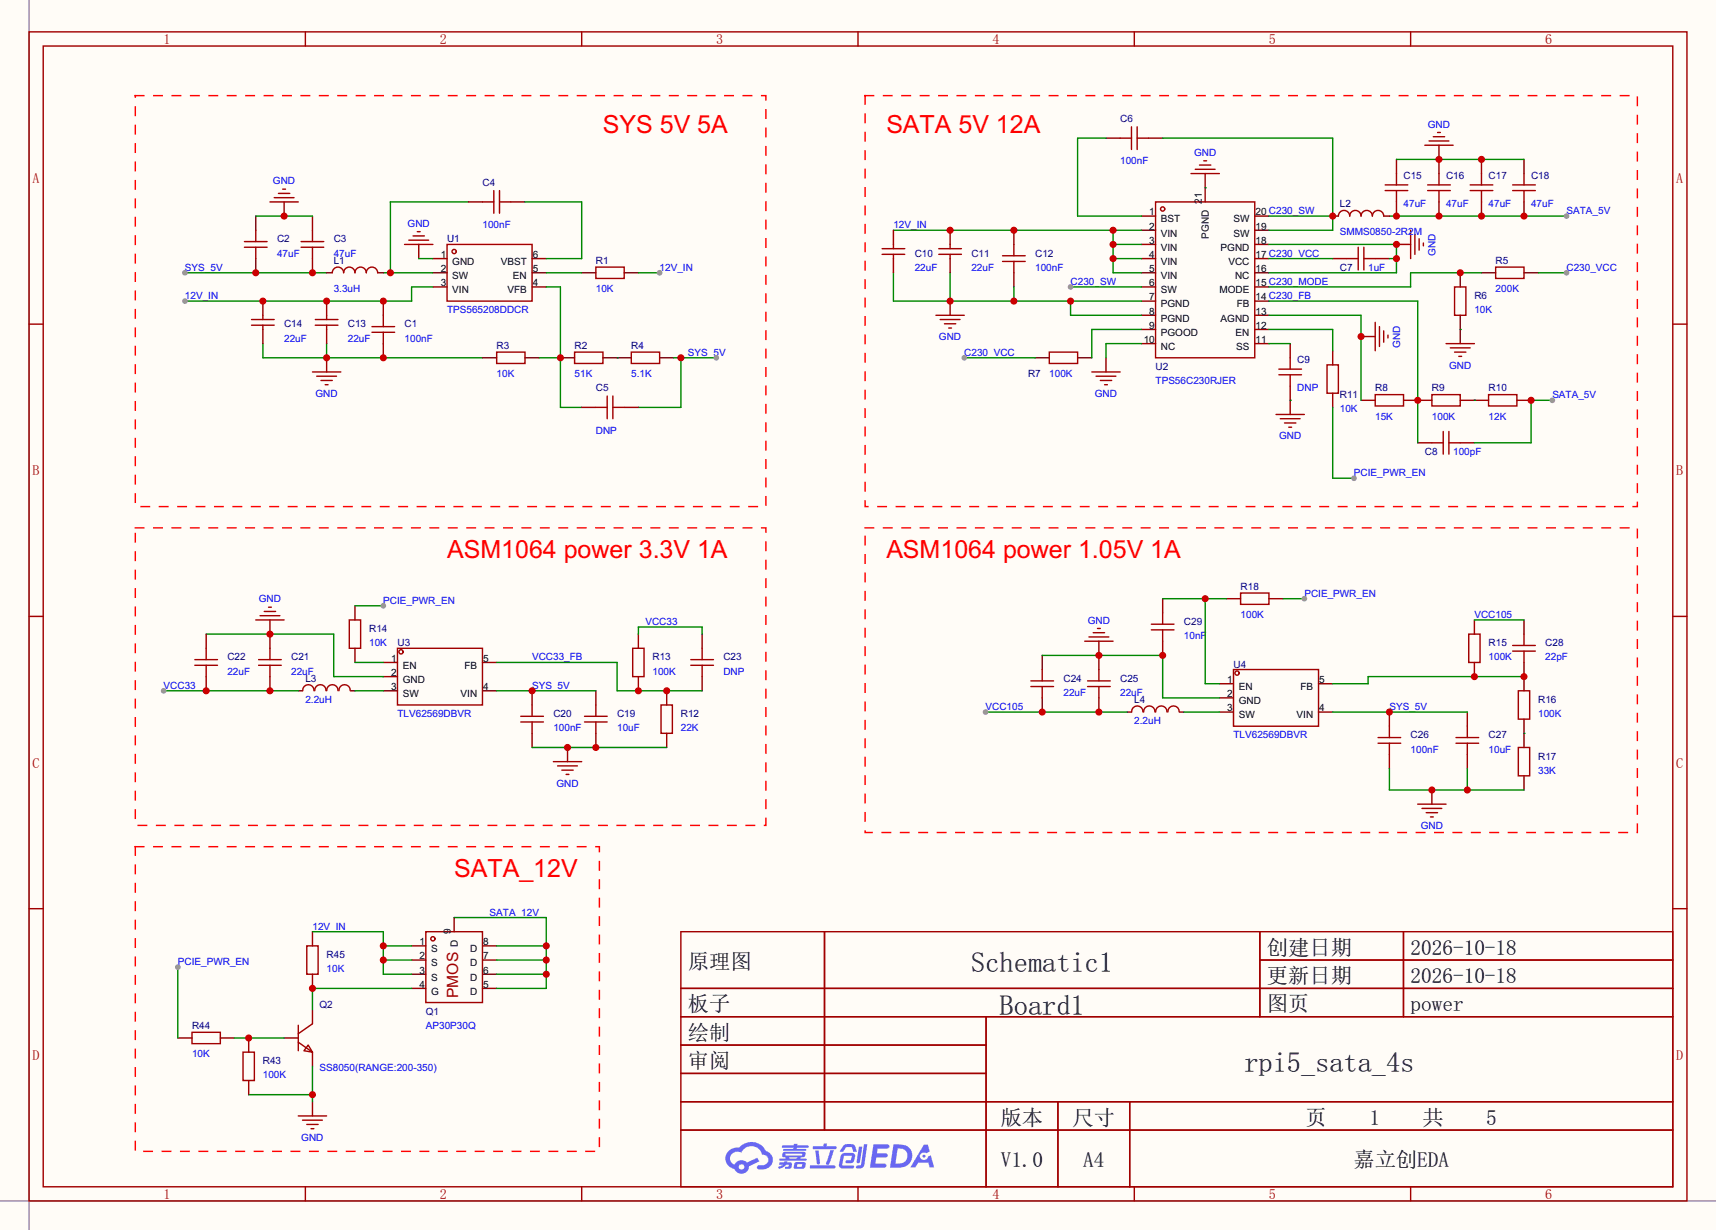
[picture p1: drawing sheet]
<svg xmlns="http://www.w3.org/2000/svg" width="308mm" height="220mm" viewBox="0 0 308 220" stroke-linecap="round" stroke-linejoin="round" font-family="sans-serif">
<defs><g id="words">
<g font-size="5.1">
<text x="174.1" y="174.3">Schematic1</text>
<text x="179.2" y="181.9">Board1</text>
<text x="223.1" y="192.1">rpi5_sata_4s</text>
</g>
<g font-size="4.5" fill="#f00">
<text x="108.1" y="23.9">SYS 5V 5A</text>
<text x="158.9" y="23.9">SATA 5V 12A</text>
<text x="80.1" y="100.1">ASM1064 power 3.3V 1A</text>
<text x="158.9" y="100.1">ASM1064 power 1.05V 1A</text>
<text x="81.4" y="157.2">SATA_12V</text>
</g>
<g font-size="3.8">
<text x="123.3" y="173.6">原理图</text>
<text x="227.1" y="171.1">创建日期</text>
<text x="252.8" y="171.1">2026-10-18</text>
<text x="227.1" y="176.2">更新日期</text>
<text x="252.8" y="176.2">2026-10-18</text>
<text x="123.3" y="181.3">板子</text>
<text x="227.1" y="181.3">图页</text>
<text x="252.8" y="181.3">power</text>
<text x="123.3" y="186.3">绘制</text>
<text x="123.3" y="191.4">审阅</text>
<text x="179.4" y="201.6">版本</text>
<text x="192.3" y="201.6">尺寸</text>
<text x="234" y="201.6">页</text>
<text x="245.5" y="201.6">1</text>
<text x="255" y="201.6">共</text>
<text x="266.4" y="201.6">5</text>
<text x="179.4" y="209.2">V1.0</text>
<text x="194.2" y="209.2">A4</text>
<text x="242.6" y="209.2">嘉立创EDA</text>
</g>
<text font-size="2.8" fill="#a00000" x="82.1" y="178.9" transform="rotate(-90 82.1 178.9)">PMOS</text>
<g font-size="2.5" fill="#a00000">
<text x="29.3" y="7.9">1</text>
<text x="78.9" y="7.9">2</text>
<text x="128.4" y="7.9">3</text>
<text x="177.9" y="7.9">4</text>
<text x="227.5" y="7.9">5</text>
<text x="277" y="7.9">6</text>
<text x="5.8" y="32.8">A</text>
<text x="300.5" y="32.8">A</text>
<text x="5.8" y="85.2">B</text>
<text x="300.5" y="85.2">B</text>
<text x="5.8" y="137.6">C</text>
<text x="300.5" y="137.6">C</text>
<text x="5.8" y="190">D</text>
<text x="300.5" y="190">D</text>
<text x="29.3" y="214.9">1</text>
<text x="78.9" y="214.9">2</text>
<text x="128.4" y="214.9">3</text>
<text x="177.9" y="214.9">4</text>
<text x="227.5" y="214.9">5</text>
<text x="277" y="214.9">6</text>
</g>
<g font-size="1.8" fill="#000080">
<text x="200.8" y="21.9">C6</text>
<text x="86.5" y="33.3">C4</text>
<text x="251.6" y="32">C15</text>
<text x="259.2" y="32">C16</text>
<text x="266.8" y="32">C17</text>
<text x="274.4" y="32">C18</text>
<text x="240.2" y="37.1">L2</text>
<text x="49.7" y="43.5">C2</text>
<text x="59.8" y="43.5">C3</text>
<text x="59.8" y="47.3">L1</text>
<text x="80.1" y="43.5">U1</text>
<text x="106.8" y="47.3">R1</text>
<text x="164" y="46">C10</text>
<text x="174.1" y="46">C11</text>
<text x="185.5" y="46">C12</text>
<text x="268.1" y="47.3">R5</text>
<text x="240.2" y="48.5">C7</text>
<text x="264.3" y="53.6">R6</text>
<text x="50.9" y="58.7">C14</text>
<text x="62.4" y="58.7">C13</text>
<text x="72.5" y="58.7">C1</text>
<text x="89" y="62.5">R3</text>
<text x="103" y="62.5">R2</text>
<text x="113.2" y="62.5">R4</text>
<text x="232.5" y="65">C9</text>
<text x="106.8" y="70.1">C5</text>
<text x="184.3" y="67.6">R7</text>
<text x="207.1" y="66.3">U2</text>
<text x="240.2" y="71.4">R11</text>
<text x="246.5" y="70.1">R8</text>
<text x="256.7" y="70.1">R9</text>
<text x="266.8" y="70.1">R10</text>
<text x="255.4" y="81.6">C8</text>
<text x="222.4" y="105.7">R18</text>
<text x="66.2" y="113.3">R14</text>
<text x="212.2" y="112">C29</text>
<text x="40.8" y="118.4">C22</text>
<text x="52.2" y="118.4">C21</text>
<text x="71.2" y="115.8">U3</text>
<text x="117" y="118.4">R13</text>
<text x="129.7" y="118.4">C23</text>
<text x="221.1" y="119.7">U4</text>
<text x="266.8" y="115.8">R15</text>
<text x="277" y="115.8">C28</text>
<text x="54.7" y="122.2">L3</text>
<text x="190.6" y="122.2">C24</text>
<text x="200.8" y="122.2">C25</text>
<text x="99.2" y="128.5">C20</text>
<text x="110.6" y="128.5">C19</text>
<text x="122" y="128.5">R12</text>
<text x="203.3" y="126">L4</text>
<text x="275.7" y="126">R16</text>
<text x="252.9" y="132.4">C26</text>
<text x="266.8" y="132.4">C27</text>
<text x="275.7" y="136.2">R17</text>
<text x="58.5" y="171.7">R45</text>
<text x="34.4" y="184.4">R44</text>
<text x="57.3" y="180.6">Q2</text>
<text x="76.3" y="181.9">Q1</text>
<text x="47.1" y="190.8">R43</text>
</g>
<g font-size="1.8" fill="#00f">
<text x="255.9" y="22.9">GND</text>
<text x="200.8" y="29.5">100nF</text>
<text x="214" y="28">GND</text>
<text x="48.9" y="33">GND</text>
<text x="73.1" y="40.7">GND</text>
<text x="86.5" y="40.9">100nF</text>
<text x="160.1" y="40.9">12V_IN</text>
<text x="251.6" y="37.1">47uF</text>
<text x="259.2" y="37.1">47uF</text>
<text x="266.8" y="37.1">47uF</text>
<text x="274.4" y="37.1">47uF</text>
<text x="280.8" y="38.4">SATA_5V</text>
<text x="49.7" y="46">47uF</text>
<text x="59.8" y="46">47uF</text>
<text x="240.2" y="42.2">SMMS0850-2R2M</text>
<text x="257.3" y="45.8" transform="rotate(-90 257.3 45.8)">GND</text>
<text x="33.1" y="48.5">SYS_5V</text>
<text x="33.1" y="53.6">12V_IN</text>
<text x="59.8" y="52.3">3.3uH</text>
<text x="106.8" y="52.3">10K</text>
<text x="118.2" y="48.5">12V_IN</text>
<text x="164" y="48.5">22uF</text>
<text x="174.1" y="48.5">22uF</text>
<text x="185.5" y="48.5">100nF</text>
<text x="191.9" y="51.1">C230_SW</text>
<text x="245.2" y="48.5">1uF</text>
<text x="268.1" y="52.3">200K</text>
<text x="280.8" y="48.5">C230_VCC</text>
<text x="80.1" y="56.2">TPS565208DDCR</text>
<text x="264.3" y="56.2">10K</text>
<text x="50.9" y="61.2">22uF</text>
<text x="62.4" y="61.2">22uF</text>
<text x="72.5" y="61.2">100nF</text>
<text x="123.3" y="63.8">SYS_5V</text>
<text x="168.3" y="61">GND</text>
<text x="172.8" y="63.8">C230_VCC</text>
<text x="251" y="62.3" transform="rotate(-90 251 62.3)">GND</text>
<text x="56.6" y="71.1">GND</text>
<text x="89" y="67.6">10K</text>
<text x="103" y="67.6">51K</text>
<text x="113.2" y="67.6">5.1K</text>
<text x="188.1" y="67.6">100K</text>
<text x="196.3" y="71.1">GND</text>
<text x="207.1" y="68.9">TPS56C230RJER</text>
<text x="232.5" y="70.1">DNP</text>
<text x="259.8" y="66.1">GND</text>
<text x="278.3" y="71.4">SATA_5V</text>
<text x="106.8" y="77.7">DNP</text>
<text x="240.2" y="73.9">10K</text>
<text x="246.5" y="75.2">15K</text>
<text x="256.7" y="75.2">100K</text>
<text x="266.8" y="75.2">12K</text>
<text x="229.3" y="78.8">GND</text>
<text x="260.5" y="81.6">100pF</text>
<text x="242.7" y="85.4">PCIE_PWR_EN</text>
<text x="46.4" y="108">GND</text>
<text x="233.8" y="107">PCIE_PWR_EN</text>
<text x="68.7" y="108.2">PCIE_PWR_EN</text>
<text x="115.7" y="112">VCC33</text>
<text x="195" y="111.8">GND</text>
<text x="222.4" y="110.8">100K</text>
<text x="264.3" y="110.8">VCC105</text>
<text x="66.2" y="115.8">10K</text>
<text x="95.4" y="118.4">VCC33_FB</text>
<text x="212.2" y="114.6">10nF</text>
<text x="266.8" y="118.4">100K</text>
<text x="277" y="118.4">22pF</text>
<text x="29.3" y="123.5">VCC33</text>
<text x="40.8" y="120.9">22uF</text>
<text x="52.2" y="120.9">22uF</text>
<text x="95.4" y="123.5">SYS_5V</text>
<text x="117" y="120.9">100K</text>
<text x="129.7" y="120.9">DNP</text>
<text x="190.6" y="124.7">22uF</text>
<text x="200.8" y="124.7">22uF</text>
<text x="54.7" y="126">2.2uH</text>
<text x="71.2" y="128.5">TLV62569DBVR</text>
<text x="99.2" y="131.1">100nF</text>
<text x="110.6" y="131.1">10uF</text>
<text x="122" y="131.1">22K</text>
<text x="176.7" y="127.3">VCC105</text>
<text x="203.3" y="129.8">2.2uH</text>
<text x="249" y="127.3">SYS_5V</text>
<text x="275.7" y="128.5">100K</text>
<text x="221.1" y="132.4">TLV62569DBVR</text>
<text x="252.9" y="134.9">100nF</text>
<text x="266.8" y="134.9">10uF</text>
<text x="99.7" y="141">GND</text>
<text x="275.7" y="138.7">33K</text>
<text x="254.7" y="148.6">GND</text>
<text x="56" y="166.6">12V_IN</text>
<text x="87.8" y="164.1">SATA_12V</text>
<text x="31.9" y="173">PCIE_PWR_EN</text>
<text x="58.5" y="174.3">10K</text>
<text x="76.3" y="184.4">AP30P30Q</text>
<text x="34.4" y="189.5">10K</text>
<text x="47.1" y="193.3">100K</text>
<text x="57.3" y="192">SS8050(RANGE:200-350)</text>
<text x="54" y="204.5">GND</text>
</g>
<g font-size="1.8">
<text x="206" y="38.6">1</text>
<text x="206" y="41.1">2</text>
<text x="208.1" y="39.9">BST</text>
<text x="215.4" y="36.6" transform="rotate(-90 215.4 36.6)">21</text>
<text x="221.1" y="39.9">SW</text>
<text x="225" y="41.1">19</text>
<text x="225" y="38.6">20 C230_SW</text>
<text x="79" y="46.2">1</text>
<text x="81.1" y="47.5">GND</text>
<text x="89.8" y="47.5">VBST</text>
<text x="95.5" y="46.2">6</text>
<text x="206" y="43.7">3</text>
<text x="206" y="46.2">4</text>
<text x="208.1" y="42.4">VIN</text>
<text x="208.1" y="45">VIN</text>
<text x="208.1" y="47.5">VIN</text>
<text x="216.7" y="42.8" transform="rotate(-90 216.7 42.8)">PGND</text>
<text x="218.8" y="45">PGND</text>
<text x="220.2" y="47.5">VCC</text>
<text x="221.1" y="42.4">SW</text>
<text x="225" y="46.2">17 C230_VCC</text>
<text x="225" y="43.7">18</text>
<text x="79" y="48.8">2</text>
<text x="79" y="51.3">3</text>
<text x="81.1" y="50">SW</text>
<text x="81.1" y="52.6">VIN</text>
<text x="90.9" y="52.6">VFB</text>
<text x="91.9" y="50">EN</text>
<text x="95.5" y="51.3">4</text>
<text x="95.5" y="48.8">5</text>
<text x="206" y="48.8">5</text>
<text x="206" y="51.3">6</text>
<text x="206" y="53.8">7</text>
<text x="208.1" y="50">VIN</text>
<text x="208.1" y="52.6">SW</text>
<text x="218.6" y="52.6">MODE</text>
<text x="221.4" y="50">NC</text>
<text x="225" y="53.8">14 C230_FB</text>
<text x="225" y="51.3">15 C230_MODE</text>
<text x="225" y="48.8">16</text>
<text x="206" y="56.4">8</text>
<text x="206" y="58.9">9</text>
<text x="208.1" y="55.1">PGND</text>
<text x="208.1" y="57.7">PGND</text>
<text x="218.8" y="57.7">AGND</text>
<text x="221.7" y="55.1">FB</text>
<text x="225" y="58.9">12</text>
<text x="225" y="56.4">13</text>
<text x="205" y="61.5">10</text>
<text x="208.1" y="60.2">PGOOD</text>
<text x="208.1" y="62.7">NC</text>
<text x="221.5" y="60.2">EN</text>
<text x="221.6" y="62.7">SS</text>
<text x="225" y="61.5">11</text>
<text x="70.1" y="118.6">1</text>
<text x="72.2" y="119.9">EN</text>
<text x="83.3" y="119.9">FB</text>
<text x="86.6" y="118.6">5</text>
<text x="70.1" y="121.2">2</text>
<text x="70.1" y="123.7">3</text>
<text x="72.2" y="122.4">GND</text>
<text x="72.2" y="125">SW</text>
<text x="82.6" y="125">VIN</text>
<text x="86.6" y="123.7">4</text>
<text x="220" y="122.4">1</text>
<text x="220" y="125">2</text>
<text x="222" y="123.7">EN</text>
<text x="233.1" y="123.7">FB</text>
<text x="236.5" y="122.4">5</text>
<text x="220" y="127.5">3</text>
<text x="222" y="126.2">GND</text>
<text x="222" y="128.8">SW</text>
<text x="232.4" y="128.8">VIN</text>
<text x="236.5" y="127.5">4</text>
<text x="80.8" y="167.4" transform="rotate(-90 80.8 167.4)">9</text>
<text x="75.2" y="169.4">1</text>
<text x="75.2" y="172">2</text>
<text x="77.3" y="170.7">S</text>
<text x="77.3" y="173.2">S</text>
<text x="82.1" y="169.7" transform="rotate(-90 82.1 169.7)">D</text>
<text x="84.3" y="173.2">D</text>
<text x="84.3" y="170.7">D</text>
<text x="86.6" y="172">7</text>
<text x="86.6" y="169.4">8</text>
<text x="75.2" y="174.5">3</text>
<text x="75.2" y="177">4</text>
<text x="77.3" y="175.8">S</text>
<text x="77.3" y="178.3">G</text>
<text x="84.3" y="178.3">D</text>
<text x="84.3" y="175.8">D</text>
<text x="86.6" y="177">5</text>
<text x="86.6" y="174.5">6</text>
</g>
</g></defs>
<path d="M0 0h307.6v220.5h-307.6z" fill="#fffcf7"/>
<path d="M5.2 0v220.5M0 215.3h307.6" fill="none" stroke="#999" stroke-width=".25"/>
<g fill="none" stroke="#a10000" stroke-width=".25">
<path d="M5.2 5.7h297.2v209.6h-297.2zM7.7 8.3h292.1v204.4h-292.1zM54.7 5.7v2.6M104.3 5.7v2.6M153.8 5.7v2.6M203.3 5.7v2.6M252.9 5.7v2.6M5.2 58.1h2.5M299.8 58.1h2.6M5.2 110.5h2.5M299.8 110.5h2.6M5.2 162.9h2.5"/>
<path d="M122 167h177.8v45.7h-177.8zM122 177.2h177.8M147.8 167v35.6M225.8 167v15.2M225.8 172.1h74M251.6 167v15.2M299.8 162.9h2.6M122 182.2h177.8M122 187.3h54.8M122 197.5h177.8M122 192.4h54.8M176.8 182.2v30.5"/>
<path d="M189.6 197.5v15.2M202.5 197.5v15.2M54.7 212.7v2.6M104.3 212.7v2.6M122 202.6h177.8M153.8 212.7v2.6M203.3 212.7v2.6M252.9 212.7v2.6"/>
</g>
<g fill="#5487ff">
<path d="M156.6 205.1h1.6a1.34 1.34 0 0 1 1.2 .2 .37 .37 0 0 1-.4 .6h-1.7l-.1 .8h1.6a.37 .37 0 0 1 .3 .4 .37 .37 0 0 1-.4 .4h-1.6l-.2 1.1h.8a1.26 1.26 0 0 1 1.2 .1 .36 .36 0 0 1-.4 .6h-2.6z"/>
<path d="M165.6 205.2h.7l.4 1.2-.7 .3a.72 .72 0 0 0-1 .2 .72 .72 0 0 0 .3 1 .72 .72 0 0 0 1-.3v-.3l.5-.2 .6 2.2h-.8l-.2-.9h-1.8l-.5 .9h-.9z"/>
<path d="M154 205.5h.6l-.4 2.8a.31 .31 0 0 1-.4 .2 .31 .31 0 0 1-.3-.3z"/>
<path d="M154.9 205.1h.6l-.6 3.7a.97 .97 0 0 1-1.5 .5l.2-.4h.6l.1-.2z"/>
<path d="M151.2 205.4l.5-.3h1.2l.4 .4 .3 .9-.2 .1h-.4l-.3-.9h-.8l-.3 .1-.5 .8-.5-.1-.1-.1z"/>
<path d="M150.8 206.9l.5-.2 1.4-.1a.69 .69 0 0 1 .6 .5 .69 .69 0 0 1-.1 .7 .74 .74 0 0 1-.8 .7h-.6a.27 .27 0 0 1-.3-.3 .27 .27 0 0 1 .4-.2l.6-.1 .2-.7h-1.4l-.3 1.7h1.8a.28 .28 0 0 1 .3 .3 .28 .28 0 0 1-.3 .2h-1.9l-.4-.2-.1-.5z"/>
<path d="M145.2 208.9h4.3a.28 .28 0 0 1 .3 .3 .28 .28 0 0 1-.3 .3h-4.2l-.1-.2z"/>
<path d="M148.8 206.2h.7l-.9 2.4a.3 .3 0 0 1-.3 .2 .3 .3 0 0 1-.2-.3z"/>
<path d="M146.1 206.2h.6l.3 2.2-.3 .3-.3-.2z"/>
<path d="M145.7 205.4h1.9l.2-.4h.5l-.1 .4h1.5a.27 .27 0 0 1 .3 .3 .27 .27 0 0 1-.3 .3h-3.9l-.1-.1z"/>
<path d="M139.7 208.4h.8l.1-.2h.5v.1l.7 .1a.7 .7 0 0 1-.5 1.1h-.6v-.4l.7-.1v-.2h-.5a2.13 2.13 0 0 1-1.3 .7l-.1-.3 .8-.4h-.6z"/>
<path d="M140.2 205.3h2.1v-.3h.7l-.1 .3h1.9l.2 .3-.2 .1h-2v.2h1.6l.1 .2-.1 .2h-3.9l-.1-.4h1.8v-.2h-1.9l-.2-.1z"/>
<path d="M160.2 205.1l-.7 4.2h1.5a2.14 2.14 0 0 0 2.5-2.1 2.14 2.14 0 0 0-2.6-2.1zM160.9 205.9a1.37 1.37 0 0 1 1.8 1.1 1.37 1.37 0 0 1-1.5 1.6h-.7z"/>
<path d="M140.3 206.6a.47 .47 0 0 0-.1 .6 .47 .47 0 0 0 .6 .2l.1 .3h-1.2v.3h4.7l.2-.1-.2-.2h-1l.2-.3a.6 .6 0 0 0 .7-.2 .6 .6 0 0 0 0-.7h-3.6zM140.8 206.8h2.9l.1 .1-.2 .2h-2.7zM141.5 207.4h1.4l-.1 .3h-1.3z"/>
<path d="M142.4 208.5a.9 .9 0 0 0 0 1 2.48 2.48 0 0 0 1.9-.2 .84 .84 0 0 0 0-1h-1.4zM143 208.7h.7h.1v.3l-.2 .2-.7-.1z"/>
<path d="M130.7 206.3a1.91 1.91 0 0 0-.6 1.9 1.91 1.91 0 0 0 1.5 1.4 1.35 1.35 0 0 0 1.6 .8 1.35 1.35 0 0 0 1.1-1.3l1.8-.9-.4-.7-1.8 .9a1.41 1.41 0 0 0-2.2 .4 1.25 1.25 0 0 1-.6-1.8 1.25 1.25 0 0 1 1.8-.4 1.97 1.97 0 0 1 2-1.1 1.97 1.97 0 0 1 1.7 1.5 .96 .96 0 0 1 1.1 .8 .96 .96 0 0 1-.9 1.1h-.6a.39 .39 0 0 0-.5 .3 .39 .39 0 0 0 .3 .4 1.87 1.87 0 0 0 2-.5 1.87 1.87 0 0 0 .3-2l-.6-.6-.5-.2a2.86 2.86 0 0 0-4.7-.6h-.3a2.27 2.27 0 0 0-1.5 .6zM132.4 209.2a.5 .5 0 0 1 1 0 .5 .5 0 0 1-1 0z"/>
<circle cx="165.6" cy="207.3" r=".27"/>
</g>
<g fill="none" stroke="#a10000" stroke-width=".25">
<path d="M80.1 43.8h15.3v10.2h-15.3z"/>
<circle cx="81.4" cy="45.1" r=".38"/>
</g>
<path d="M77.6 46.4h2.5M77.6 48.9h2.5M77.6 51.4h2.5M95.4 46.4h2.5M95.4 48.9h2.5M95.4 51.4h2.5" fill="none" stroke="#870000" stroke-width=".25"/>
<path d="M83.9 36.2h-13.9v12.7M68.7 48.9h8.9" fill="none" stroke="#008700" stroke-width=".25"/>
<circle cx="70" cy="48.9" r=".63" fill="#c00"/>
<path d="M33.1 48.9h25.4" fill="none" stroke="#008700" stroke-width=".25"/>
<circle cx="33.1" cy="48.9" r=".51" fill="#999"/>
<g fill="none" stroke="#a10000" stroke-width=".25">
<path d="M86.5 36.2h2M88.5 34.2v4M89.5 34.2v4M89.5 36.2h2.1M200.8 24.8h2M202.8 22.7v4.1M203.8 22.7v4.1M203.8 24.8h2.1M66.7 59.6h4M66.7 58.5h4M68.7 56.5v2M68.7 59.6v2"/>
<path d="M179.7 46.9h4.1M179.7 45.8h4.1M181.7 43.8v2M181.7 46.9v2"/>
</g>
<path d="M83.9 36.2h2.6M91.6 36.2h2.5M198.2 24.8h2.6M205.9 24.8h2.5M68.7 54v2.5M181.7 41.3v2.5M181.7 48.9v2.5M68.7 61.6v2.5" fill="none" stroke="#870000" stroke-width=".25"/>
<path d="M77.6 51.4h-3.8v2.6h-40.7" fill="none" stroke="#008700" stroke-width=".25"/>
<circle cx="68.7" cy="54" r=".63" fill="#c00"/>
<circle cx="33.1" cy="54" r=".51" fill="#999"/>
<path d="M47.1 61.6v2.5h39.4M58.5 61.6v2.5" fill="none" stroke="#008700" stroke-width=".25"/>
<circle cx="68.7" cy="64.1" r=".63" fill="#c00"/>
<path d="M58.5 64.1v2.6" fill="none" stroke="#870000" stroke-width=".25"/>
<circle cx="58.5" cy="64.1" r=".63" fill="#c00"/>
<path d="M43.8 44.3h4.1M56 66.7h5.1M56.8 67.4h3.5M57.5 68.2h2.1M58.3 69h.5" fill="none" stroke="#a10000" stroke-width=".25"/>
<path d="M45.8 46.4v2.5" fill="none" stroke="#870000" stroke-width=".25"/>
<circle cx="45.8" cy="48.9" r=".63" fill="#c00"/>
<path d="M263.5 34.2h4.1M263.5 33.1h4.1M265.6 31.1v2M265.6 34.2v2M43.8 43.3h4.1M45.8 41.3v2M45.8 44.3v2.1M54 44.3h4" fill="none" stroke="#a10000" stroke-width=".25"/>
<path d="M45.8 38.7v2.6M265.6 28.6v2.5M265.6 36.2v2.5M56 46.4v2.5" fill="none" stroke="#870000" stroke-width=".25"/>
<circle cx="56" cy="48.9" r=".63" fill="#c00"/>
<g fill="none" stroke="#a10000" stroke-width=".25">
<path d="M248.3 34.2h4M248.3 33.1h4M250.3 31.1v2M250.3 34.2v2M255.9 34.2h4.1M255.9 33.1h4.1M257.9 31.1v2M257.9 34.2v2M271.1 34.2h4.1M271.1 33.1h4.1M273.2 31.1v2M273.2 34.2v2"/>
<path d="M54 43.3h4M56 41.3v2M56 44.3v2.1"/>
</g>
<path d="M50.9 36.2v2.5M56 38.7v2.6M250.3 28.6v2.5M250.3 36.2v2.5M257.9 28.6v2.5M257.9 36.2v2.5M273.2 28.6v2.5M273.2 36.2v2.5" fill="none" stroke="#870000" stroke-width=".25"/>
<path d="M45.8 38.7h10.2" fill="none" stroke="#008700" stroke-width=".25"/>
<circle cx="50.9" cy="38.7" r=".63" fill="#c00"/>
<g fill="none" stroke="#a10000" stroke-width=".25">
<path d="M48.4 36.2h5.1M49.1 35.4h3.6M49.9 34.7h2M50.7 33.9h.5M72.5 43.8h5.1M73.3 43h3.5M74 42.3h2.1M74.8 41.5h.5M106.8 47.9h5.1v2h-5.1zM89 63.1h5.1v2h-5.1zM103 63.1h5.1v2h-5.1zM113.2 63.1h5v2h-5z"/>
<path d="M62.6 111.1h2v5.1h-2zM113.4 116.2h2v5.1h-2zM222.4 106.3h5.1v2h-5.1zM263.3 113.7h2v5h-2zM118.5 126.4h2v5h-2zM272.2 123.8h2v5.1h-2zM272.2 134h2v5.1h-2z"/>
</g>
<g fill="none" stroke="#870000" stroke-width=".25">
<path d="M75.1 43.8v2.6M104.3 48.9h2.5M111.9 48.9h2.5M86.5 64.1h2.5M94.1 64.1h2.5M100.5 64.1h2.5M108.1 64.1h5.1M118.2 64.1h2.6M63.6 108.6v2.5M63.6 116.2v2.5M114.4 113.7v2.5M219.8 107.3h2.6"/>
<path d="M227.5 107.3h2.5M264.3 111.1v2.6M264.3 118.7v2.6M114.4 121.3v2.5M119.5 123.8v2.6M119.5 131.4v2.6M273.2 121.3v2.5M273.2 128.9v5.1M273.2 139.1v2.5"/>
</g>
<path d="M94.1 36.2h10.2v10.2h-6.4M75.1 46.4h2.5M97.9 48.9h6.4M114.4 48.9h3.8" fill="none" stroke="#008700" stroke-width=".25"/>
<circle cx="118.2" cy="48.9" r=".51" fill="#999"/>
<path d="M24.3 17.1h113v73.7h-113zM24.3 94.6h113v53.4h-113zM24.3 151.8h83.1v54.6h-83.1z" fill="none" stroke="#f00" stroke-width=".25" stroke-dasharray="1.5 1.8"/>
<path d="M97.9 51.4h2.6v21.6h3.8M96.6 64.1h3.9" fill="none" stroke="#008700" stroke-width=".25"/>
<circle cx="100.5" cy="64.1" r=".63" fill="#c00"/>
<path d="M110.6 64.1h.1M120.8 64.1h7.6M122 64.1v8.9h-7.6" fill="none" stroke="#008700" stroke-width=".25"/>
<circle cx="122" cy="64.1" r=".63" fill="#c00"/>
<circle cx="128.4" cy="64.1" r=".51" fill="#999"/>
<g fill="none" stroke="#870000" stroke-width=".25">
<path d="M204.6 38.7h2.5M216 31.1v5.1M224.9 38.7h2.6M204.6 41.3h2.5M204.6 43.8h2.5M204.6 46.4h2.5M204.6 48.9h2.5M204.6 51.4h2.5M204.6 54h2.5M204.6 56.5h2.5M204.6 59.1h2.5M224.9 41.3h2.6"/>
<path d="M224.9 43.8h2.6M224.9 46.4h2.6M224.9 48.9h2.6M224.9 51.4h2.6M224.9 54h2.6M224.9 56.5h2.6M224.9 59.1h2.6M238.9 46.4h2.5M246.5 46.4h2.5M104.3 73h2.5M111.9 73h2.5M204.6 61.6h2.5"/>
<path d="M224.9 61.6h2.6M231.3 61.6v2.5M231.3 69.2v2.6M254.1 79.4h2.6M261.7 79.4h2.6"/>
</g>
<g fill="none" stroke="#a10000" stroke-width=".25">
<path d="M207.1 36.2h17.8v27.9h-17.8zM213.5 31.1h5.1M214.2 30.3h3.6M215 29.6h2M215.8 28.8h.5M241.4 46.4h2.1M243.5 44.3v4.1M244.5 46.4h2M244.5 44.3v4.1M106.8 73h2M108.8 71v4.1M109.9 73h2"/>
<path d="M109.9 71v4.1M229.2 67.2h4.1M229.2 66.2h4.1M231.3 64.1v2.1M231.3 67.2v2M256.7 79.4h2M258.7 77.3v4.1M259.7 79.4h2M259.7 77.3v4.1"/>
<circle cx="208.4" cy="37.5" r=".38"/>
</g>
<path d="M198.2 24.8h-5v13.9h11.4M208.4 24.8h30.5v16.5h-11.4M216 33.7h.1M227.5 38.7h11.4M227.5 46.4h11.4M227.5 43.8h22.8v5.1h-22.8M249 46.4h1.3" fill="none" stroke="#008700" stroke-width=".25"/>
<circle cx="250.3" cy="46.4" r=".63" fill="#c00"/>
<path d="M250.3 43.8h2.6" fill="none" stroke="#870000" stroke-width=".25"/>
<circle cx="250.3" cy="43.8" r=".63" fill="#c00"/>
<path d="M252.9 41.3v5.1M253.6 42v3.6M254.4 42.8v2M255.1 43.6v.5M260.7 51.4h2.1v5.1h-2.1zM268.1 47.9h5.1v2h-5.1zM188.1 63.1h5.1v2h-5.1zM237.9 65.4h2v5.1h-2zM246.5 70.7h5.1v2.1h-5.1zM256.7 70.7h5v2.1h-5zM266.8 70.7h5.1v2.1h-5.1z" fill="none" stroke="#a10000" stroke-width=".25"/>
<path d="M261.7 48.9v2.5M261.7 56.5v2.6M265.6 48.9h2.5M273.2 48.9h2.5M185.5 64.1h2.6M193.2 64.1h2.5M238.9 62.9v2.5M238.9 70.5v2.5M244 71.8h2.5M251.6 71.8h5.1M261.7 71.8h5.1M271.9 71.8h2.5" fill="none" stroke="#870000" stroke-width=".25"/>
<path d="M265.6 48.9h-12.7v2.5h-25.4" fill="none" stroke="#008700" stroke-width=".25"/>
<circle cx="261.7" cy="48.9" r=".63" fill="#c00"/>
<path d="M261.7 59.1v2.5" fill="none" stroke="#870000" stroke-width=".25"/>
<path d="M259.2 61.6h5.1M260 62.4h3.5M260.7 63.1h2.1M261.5 63.9h.5" fill="none" stroke="#a10000" stroke-width=".25"/>
<path d="M204.6 59.1h-8.9v5M261.7 59.1h.1M172.8 64.1h12.7" fill="none" stroke="#008700" stroke-width=".25"/>
<circle cx="172.8" cy="64.1" r=".51" fill="#999"/>
<path d="M227.5 56.5h16.5v15.3M227.5 54h26.6v25.4" fill="none" stroke="#008700" stroke-width=".25"/>
<circle cx="254.1" cy="71.8" r=".63" fill="#c00"/>
<path d="M264.3 71.8h.1M278.3 71.8h-3.9v7.6h-10.1" fill="none" stroke="#008700" stroke-width=".25"/>
<circle cx="274.4" cy="71.8" r=".63" fill="#c00"/>
<circle cx="278.3" cy="71.8" r=".51" fill="#999"/>
<path d="M275.7 48.9h5.1" fill="none" stroke="#008700" stroke-width=".25"/>
<circle cx="280.8" cy="48.9" r=".51" fill="#999"/>
<path d="M249 38.7h31.8" fill="none" stroke="#008700" stroke-width=".25"/>
<g fill="#c00">
<circle cx="250.3" cy="38.7" r=".63"/>
<circle cx="257.9" cy="38.7" r=".63"/>
<circle cx="265.6" cy="38.7" r=".63"/>
<circle cx="273.2" cy="38.7" r=".63"/>
</g>
<circle cx="280.8" cy="38.7" r=".51" fill="#999"/>
<path d="M227.5 59.1h11.4v3.8M227.5 61.6h3.8M231.3 71.8h.1M238.9 73v12.7h3.8" fill="none" stroke="#008700" stroke-width=".25"/>
<path d="M231.3 71.8v2.5" fill="none" stroke="#870000" stroke-width=".25"/>
<path d="M228.7 74.3h5.1M229.5 75.1h3.5M230.3 75.8h2M231 76.6h.5" fill="none" stroke="#a10000" stroke-width=".25"/>
<circle cx="242.7" cy="85.7" r=".51" fill="#999"/>
<path d="M198.2 64.1v2.6" fill="none" stroke="#870000" stroke-width=".25"/>
<path d="M195.7 66.7h5.1M196.5 67.4h3.5M197.2 68.2h2.1M198 69h.5" fill="none" stroke="#a10000" stroke-width=".25"/>
<path d="M191.9 51.4h12.7M204.6 61.6h-6.4v2.5" fill="none" stroke="#008700" stroke-width=".25"/>
<circle cx="191.9" cy="51.4" r=".51" fill="#999"/>
<path d="M160.1 48.9v5.1h44.5M170.3 48.9v5.1M181.7 51.4v2.6M191.9 54v2.5h12.7" fill="none" stroke="#008700" stroke-width=".25"/>
<g fill="#c00">
<circle cx="191.9" cy="54" r=".63"/>
<circle cx="181.7" cy="54" r=".63"/>
</g>
<path d="M160.1 41.3h44.5M199.5 41.3v7.6h5.1M199.5 46.4h5.1M199.5 43.8h5.1" fill="none" stroke="#008700" stroke-width=".25"/>
<g fill="#c00">
<circle cx="199.5" cy="46.4" r=".63"/>
<circle cx="199.5" cy="43.8" r=".63"/>
<circle cx="199.5" cy="41.3" r=".63"/>
<circle cx="181.7" cy="41.3" r=".63"/>
</g>
<path d="M45.1 58.3h4M45.1 57.3h4M158.1 45.6h4.1M158.1 44.6h4.1M160.1 43.8v.8M160.1 45.6v.8" fill="none" stroke="#a10000" stroke-width=".25"/>
<path d="M47.1 54v2.5M47.1 59.1v2.5M160.1 41.3v2.5M160.1 46.4v2.5" fill="none" stroke="#870000" stroke-width=".25"/>
<circle cx="47.1" cy="54" r=".63" fill="#c00"/>
<path d="M47.1 56.5v.8M47.1 58.3v.8M56.5 58.3h4.1M56.5 57.3h4.1" fill="none" stroke="#a10000" stroke-width=".25"/>
<path d="M58.5 54v2.5M58.5 59.1v2.5" fill="none" stroke="#870000" stroke-width=".25"/>
<circle cx="58.5" cy="54" r=".63" fill="#c00"/>
<path d="M58.5 56.5v.8M58.5 58.3v.8M168.3 45.6h4M168.3 44.6h4" fill="none" stroke="#a10000" stroke-width=".25"/>
<path d="M170.3 41.3v2.5M170.3 46.4v2.5" fill="none" stroke="#870000" stroke-width=".25"/>
<circle cx="170.3" cy="41.3" r=".63" fill="#c00"/>
<path d="M170.3 43.8v.8M170.3 45.6v.8" fill="none" stroke="#a10000" stroke-width=".25"/>
<path d="M170.3 54v2.5" fill="none" stroke="#870000" stroke-width=".25"/>
<circle cx="170.3" cy="54" r=".63" fill="#c00"/>
<path d="M167.8 56.5h5M168.5 57.3h3.6M169.3 58h2M170.1 58.8h.5" fill="none" stroke="#a10000" stroke-width=".25"/>
<path d="M250.3 28.6h22.9" fill="none" stroke="#008700" stroke-width=".25"/>
<circle cx="265.6" cy="28.6" r=".63" fill="#c00"/>
<path d="M257.9 26v2.6" fill="none" stroke="#870000" stroke-width=".25"/>
<circle cx="257.9" cy="28.6" r=".63" fill="#c00"/>
<g fill="none" stroke="#a10000" stroke-width=".25">
<path d="M255.4 26h5.1M256.2 25.3h3.5M256.9 24.5h2.1M257.7 23.7h.5M59.6 48.9a1.02 1.02 0 0 1 1-1 1.02 1.02 0 0 1 1 1 1.02 1.02 0 0 1 1-1 1.02 1.02 0 0 1 1 1 1.02 1.02 0 0 1 1-1 1.02 1.02 0 0 1 1.1 1 1.02 1.02 0 0 1 1-1 1.02 1.02 0 0 1 1 1M71.2 116.2h15.3v10.2h-15.3zM123.8 119.2h4.1M123.8 118.2h4.1M125.9 116.2v2M125.9 119.2v2.1M206.4 112.9h4M206.4 111.9h4"/>
<path d="M208.4 109.9v2M208.4 112.9v2M271.1 116.7h4.1M271.1 115.7h4.1M273.2 113.7v2M273.2 116.7v2M93.3 129.4h4.1M93.3 128.4h4.1M95.4 126.4v2M95.4 129.4v2M104.8 129.4h4M104.8 128.4h4"/>
<path d="M106.8 126.4v2M106.8 129.4v2M221.1 120h15.2v10.2h-15.2zM247 133.2h4.1M247 132.2h4.1M249 130.2v2M249 133.2v2.1M261 133.2h4M261 132.2h4M263 130.2v2M263 133.2v2.1"/>
<circle cx="71.9" cy="116.8" r=".38"/>
<circle cx="221.7" cy="120.6" r=".38"/>
</g>
<path d="M155.1 17.1h138.4v73.7h-138.4zM155.1 94.6h138.4v54.6h-138.4z" fill="none" stroke="#f00" stroke-width=".25" stroke-dasharray="1.5 1.8"/>
<g fill="none" stroke="#870000" stroke-width=".25">
<path d="M58.5 48.9h1.1M67.7 48.9h1M68.7 118.7h2.5M86.5 118.7h2.5M125.9 113.7v2.5M208.4 107.3v2.6M208.4 114.9v2.6M273.2 111.1v2.6M273.2 118.7v2.6M68.7 121.3h2.5M68.7 123.8h2.5M86.5 123.8h2.5"/>
<path d="M95.4 123.8v2.6M95.4 131.4v2.6M106.8 123.8v2.6M106.8 131.4v2.6M125.9 121.3v2.5M218.6 122.6h2.5M218.6 125.1h2.5M218.6 127.6h2.5M236.3 122.6h2.6M236.3 127.6h2.6M249 127.6v2.6M249 135.3v2.5"/>
<path d="M263 127.6v2.6M263 135.3v2.5"/>
</g>
<path d="M89 123.8h17.8" fill="none" stroke="#008700" stroke-width=".25"/>
<circle cx="95.4" cy="123.8" r=".63" fill="#c00"/>
<path d="M95.4 134h24.1" fill="none" stroke="#008700" stroke-width=".25"/>
<circle cx="106.8" cy="134" r=".63" fill="#c00"/>
<path d="M101.7 134v2.5" fill="none" stroke="#870000" stroke-width=".25"/>
<circle cx="101.7" cy="134" r=".63" fill="#c00"/>
<path d="M54.3 123.8a1.01 1.01 0 0 1 1-1.1 1.01 1.01 0 0 1 1 1.1M56.4 123.8a1.01 1.01 0 0 1 1-1.1 1.01 1.01 0 0 1 1 1.1M58.6 123.8a1.01 1.01 0 0 1 1-1.1 1.01 1.01 0 0 1 1 1.1M60.8 123.8a1.01 1.01 0 0 1 1-1.1 1.01 1.01 0 0 1 1 1.1M99.2 136.5h5.1M99.9 137.3h3.6M100.7 138h2M101.5 138.8h.5M202.8 127.6a1.01 1.01 0 0 1 1.1-1.1 1.01 1.01 0 0 1 1 1.1M205 127.6a1.01 1.01 0 0 1 1-1.1 1.01 1.01 0 0 1 1 1.1M207.2 127.6a1.01 1.01 0 0 1 1-1.1 1.01 1.01 0 0 1 1 1.1M209.3 127.6a1.01 1.01 0 0 1 1.1-1.1 1.01 1.01 0 0 1 1 1.1" fill="none" stroke="#a10000" stroke-width=".25"/>
<path d="M53.5 123.8h.7M62.9 123.8h.7M202.1 127.6h.7M211.5 127.6h.7" fill="none" stroke="#870000" stroke-width=".25"/>
<path d="M29.3 123.8h24.2M63.6 123.8h5.1" fill="none" stroke="#008700" stroke-width=".25"/>
<circle cx="29.3" cy="123.8" r=".51" fill="#999"/>
<path d="M37 113.7h22.8v7.6h8.9M89 118.7h21.6v5.1h15.3" fill="none" stroke="#008700" stroke-width=".25"/>
<path d="M48.4 111.1v2.6" fill="none" stroke="#870000" stroke-width=".25"/>
<path d="M45.8 111.1h5.1M46.6 110.4h3.6M47.4 109.6h2M48.1 108.8h.5" fill="none" stroke="#a10000" stroke-width=".25"/>
<g fill="#c00">
<circle cx="119.5" cy="123.8" r=".63"/>
<circle cx="114.4" cy="123.8" r=".63"/>
</g>
<path d="M63.6 118.7h5.1M63.6 108.6h5.1M114.4 113.7v-1.3h11.5v1.3" fill="none" stroke="#008700" stroke-width=".25"/>
<circle cx="68.7" cy="108.6" r=".51" fill="#999"/>
<path d="M212.2 127.6h6.4" fill="none" stroke="#008700" stroke-width=".25"/>
<path d="M46.4 119.2h4M184.8 123.1h4M184.8 122h4M186.8 120v2M186.8 123.1v2" fill="none" stroke="#a10000" stroke-width=".25"/>
<path d="M186.8 117.5v2.5M48.4 121.3v2.5M186.8 125.1v2.5" fill="none" stroke="#870000" stroke-width=".25"/>
<circle cx="48.4" cy="123.8" r=".63" fill="#c00"/>
<path d="M46.4 118.2h4M48.4 116.2v2" fill="none" stroke="#a10000" stroke-width=".25"/>
<path d="M48.4 113.7v2.5" fill="none" stroke="#870000" stroke-width=".25"/>
<circle cx="48.4" cy="113.7" r=".63" fill="#c00"/>
<path d="M34.9 119.2h4.1M48.4 119.2v2.1M194.9 123.1h4.1M194.9 122h4.1M197 120v2M197 123.1v2" fill="none" stroke="#a10000" stroke-width=".25"/>
<path d="M197 117.5v2.5M37 121.3v2.5M197 125.1v2.5" fill="none" stroke="#870000" stroke-width=".25"/>
<circle cx="37" cy="123.8" r=".63" fill="#c00"/>
<path d="M34.9 118.2h4.1M37 116.2v2M37 119.2v2.1" fill="none" stroke="#a10000" stroke-width=".25"/>
<path d="M37 113.7v2.5" fill="none" stroke="#870000" stroke-width=".25"/>
<path d="M176.7 127.6h25.4" fill="none" stroke="#008700" stroke-width=".25"/>
<g fill="#c00">
<circle cx="197" cy="127.6" r=".63"/>
<circle cx="186.8" cy="127.6" r=".63"/>
</g>
<circle cx="176.7" cy="127.6" r=".51" fill="#999"/>
<path d="M186.8 117.5h21.6v7.6h10.2" fill="none" stroke="#008700" stroke-width=".25"/>
<circle cx="208.4" cy="117.5" r=".63" fill="#c00"/>
<path d="M197 114.9v2.6" fill="none" stroke="#870000" stroke-width=".25"/>
<circle cx="197" cy="117.5" r=".63" fill="#c00"/>
<path d="M194.4 114.9h5.1M195.2 114.2h3.6M196 113.4h2M196.7 112.6h.5" fill="none" stroke="#a10000" stroke-width=".25"/>
<path d="M238.9 127.6h24.1" fill="none" stroke="#008700" stroke-width=".25"/>
<circle cx="249" cy="127.6" r=".63" fill="#c00"/>
<path d="M249 137.8v3.8h24.2M263 137.8v3.8" fill="none" stroke="#008700" stroke-width=".25"/>
<circle cx="263" cy="141.6" r=".63" fill="#c00"/>
<path d="M256.7 141.6v2.5" fill="none" stroke="#870000" stroke-width=".25"/>
<circle cx="256.7" cy="141.6" r=".63" fill="#c00"/>
<path d="M254.1 144.1h5.1M254.9 144.9h3.5M255.7 145.7h2M256.4 146.4h.5" fill="none" stroke="#a10000" stroke-width=".25"/>
<path d="M273.2 131.4h.1M273.2 121.3h-28v1.3h-6.3" fill="none" stroke="#008700" stroke-width=".25"/>
<g fill="#c00">
<circle cx="264.3" cy="121.3" r=".63"/>
<circle cx="273.2" cy="121.3" r=".63"/>
</g>
<path d="M208.4 107.3h11.4M216 107.3v15.3h2.6M264.3 111.1h8.9" fill="none" stroke="#008700" stroke-width=".25"/>
<circle cx="216" cy="107.3" r=".63" fill="#c00"/>
<path d="M230 107.3h3.8" fill="none" stroke="#008700" stroke-width=".25"/>
<circle cx="233.8" cy="107.3" r=".51" fill="#999"/>
<g fill="none" stroke="#a10000" stroke-width=".25">
<path d="M76.3 167h10.2v12.7h-10.2zM53.5 186.8l2.5 1.8M53.5 183.8v4.5M55.2 187.3l.8 1.3-1.5-.3zM56 183.5l-2.5 1.8M53.5 200h5M54.2 200.8h3.6M55 201.5h2M55.8 202.3h.5"/>
<circle cx="77.6" cy="168.3" r=".38"/>
</g>
<g fill="none" stroke="#870000" stroke-width=".25">
<path d="M73.8 169.5h2.5M73.8 172.1h2.5M73.8 174.6h2.5M73.8 177.2h2.5M81.4 164.5v2.5M86.5 169.5h2.5M86.5 172.1h2.5M86.5 174.6h2.5M86.5 177.2h2.5M50.9 186.1h2.6M56 181v2.5M56 188.6v2.5"/>
<path d="M56 197.5v2.5"/>
</g>
<path d="M44.6 196.2h11.4M56 191.1v6.4" fill="none" stroke="#008700" stroke-width=".25"/>
<circle cx="56" cy="196.2" r=".63" fill="#c00"/>
<path d="M55 169.5h2v5.1h-2zM34.4 185h5.1v2.1h-5.1zM43.6 188.6h2v5.1h-2z" fill="none" stroke="#a10000" stroke-width=".25"/>
<path d="M56 167v2.5M56 174.6v2.6M31.9 186.1h2.5M39.5 186.1h2.5M44.6 186.1v2.5M44.6 193.7v2.5" fill="none" stroke="#870000" stroke-width=".25"/>
<path d="M42 186.1h8.9" fill="none" stroke="#008700" stroke-width=".25"/>
<circle cx="44.6" cy="186.1" r=".63" fill="#c00"/>
<path d="M73.8 177.2h-17.8v3.8" fill="none" stroke="#008700" stroke-width=".25"/>
<circle cx="56" cy="177.2" r=".63" fill="#c00"/>
<path d="M56 167h12.7v7.6h5.1M68.7 169.5h5.1M68.7 172.1h5.1" fill="none" stroke="#008700" stroke-width=".25"/>
<g fill="#c00">
<circle cx="68.7" cy="169.5" r=".63"/>
<circle cx="68.7" cy="172.1" r=".63"/>
</g>
<path d="M31.9 173.4v12.7" fill="none" stroke="#008700" stroke-width=".25"/>
<circle cx="31.9" cy="173.4" r=".51" fill="#999"/>
<path d="M81.4 164.5h16.5v12.7h-8.9M89 174.6h8.9M89 172.1h8.9M89 169.5h8.9" fill="none" stroke="#008700" stroke-width=".25"/>
<g fill="#c00">
<circle cx="97.9" cy="174.6" r=".63"/>
<circle cx="97.9" cy="172.1" r=".63"/>
<circle cx="97.9" cy="169.5" r=".63"/>
</g>
<path d="M244 60.3h2.5" fill="none" stroke="#870000" stroke-width=".25"/>
<circle cx="244" cy="60.3" r=".63" fill="#c00"/>
<path d="M246.5 57.8v5.1M247.3 58.5v3.6M248 59.3v2M248.8 60.1v.5" fill="none" stroke="#a10000" stroke-width=".25"/>
<path d="M238.9 38.7h1M248 38.7h1" fill="none" stroke="#870000" stroke-width=".25"/>
<circle cx="238.9" cy="38.7" r=".63" fill="#c00"/>
<path d="M239.9 38.7a1.02 1.02 0 0 1 1-1 1.02 1.02 0 0 1 1 1 1.02 1.02 0 0 1 1.1-1 1.02 1.02 0 0 1 1 1 1.02 1.02 0 0 1 1-1 1.02 1.02 0 0 1 1 1 1.02 1.02 0 0 1 1-1 1.02 1.02 0 0 1 1 1" fill="none" stroke="#a10000" stroke-width=".25"/>
<use href="#words"/>
</svg>
